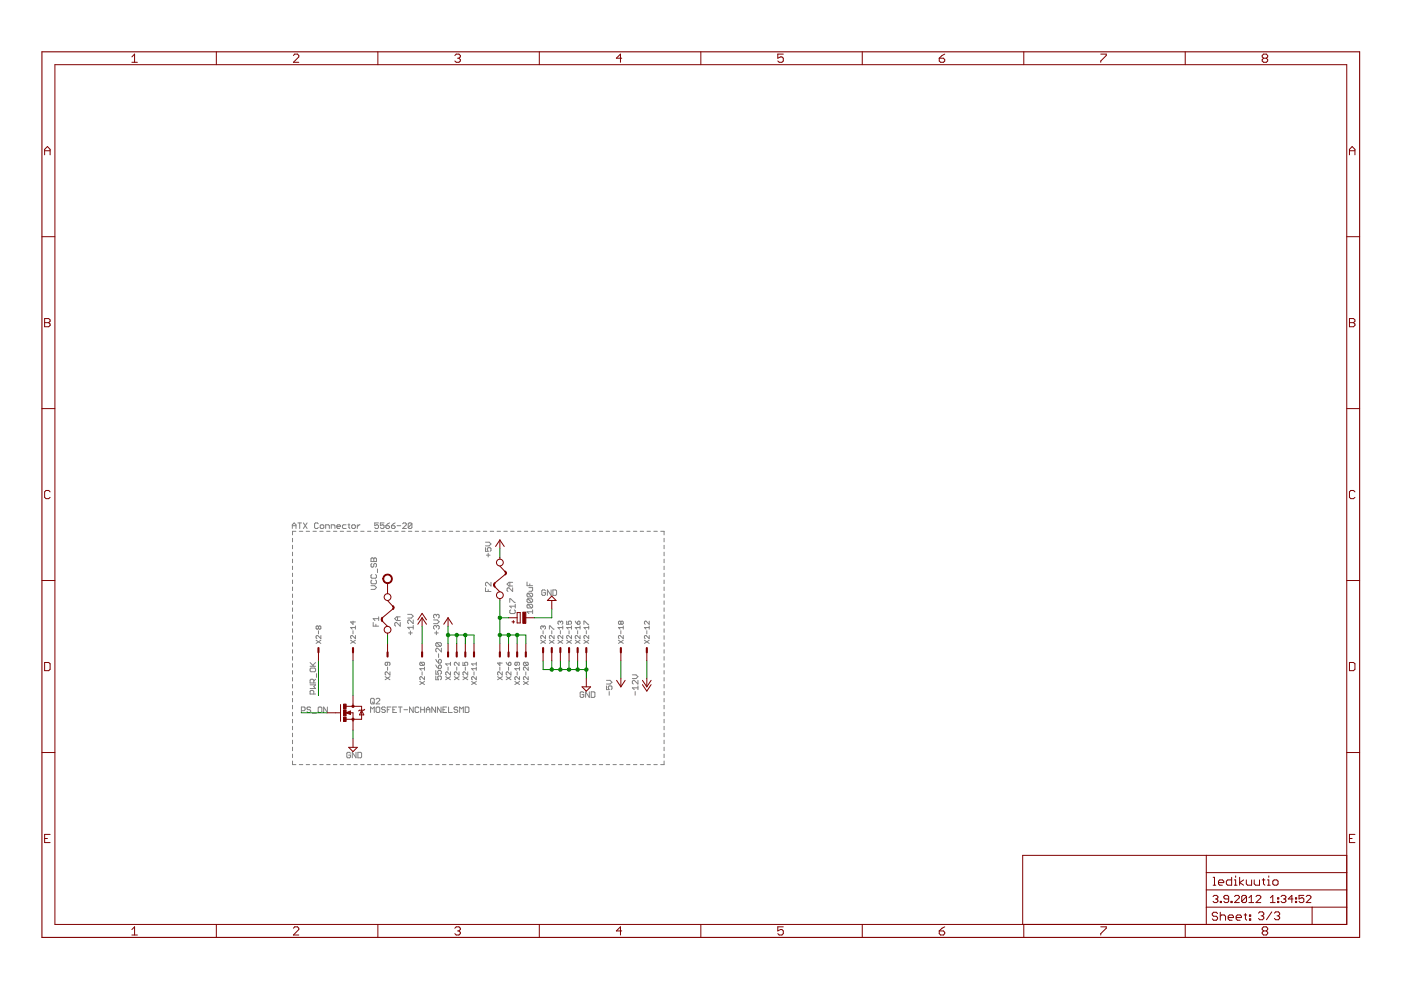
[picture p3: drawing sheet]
<svg xmlns="http://www.w3.org/2000/svg" width="297mm" height="210mm" viewBox="0 0 297 210" stroke-linecap="round" stroke-linejoin="round" font-family="sans-serif">
<g fill="none" stroke="#808080" stroke-width=".21">
<path d="M62 112.1v-.8l.4-.4 .4 .4v.8M62 111.5h.8M62 114.1v.8M62 115.6v.8M62 117.1v.7M62 118.6v.7M62.7 112.6h-.7v.8M63.2 110.9h.7M63.5 112.6h.7M63.5 110.9v1.2M64.3 110.9l.8 1.2M64.9 112.6h.7"/>
<path d="M65.1 110.9l-.8 1.2M66.4 112.6h.7M67.5 111.1l-.2-.2h-.4l-.2 .2v.7l.2 .3h.4l.2-.3M67.8 112.6h.7M67.9 111.5l.2-.2h.4l.2 .2v.3l-.2 .3h-.4l-.2-.3zM69 112.1v-.8h.6l.2 .2v.6M69.3 112.6h.7M70.2 112.1v-.8h.6l.2 .2v.6M70.7 112.6h.7M71.4 111.7h.8l-.2-.4h-.4l-.2 .2v.3l.2 .3h.4M72.1 112.6h.8M73.4 111.3h-.6l-.2 .2v.3l.2 .3h.6"/>
<path d="M73.6 112.6h.7M73.8 111.3h.4M74 111.1v.7l.2 .3M74.6 111.5l.2-.2h.4l.2 .2v.3l-.2 .3h-.4l-.2-.3zM75 112.6h.8M75.8 111.3v.8M76.3 111.3l-.5 .4M76.5 112.6h.7M77.9 112.6h.7M78.7 118.5l.1-.2 .4 .2 .4-.2 .2 .2v.6h-1.1zM78.8 119.5l-.1 .2v.3l.1 .2 .4-.2v-.3l.2-.2 .4 .2v.3l-.2 .2M79.2 118.5v.6"/>
<path d="M79.4 112.6h.7M80.2 110.9h-.7v.6l.3-.2 .4 .2v.3l-.1 .3h-.4l-.2-.3M80.8 112.6h.7M81.4 110.9h-.8v.6l.4-.2 .4 .2v.3l-.2 .3h-.4l-.2-.3M81.8 111.5h.6l.2 .3-.2 .3h-.4l-.2-.3zM82.3 112.6h.7M82.6 110.9l-.8 .6M83 111.5h.6l.2 .3-.2 .3h-.4l-.2-.3zM83.7 112.6h.7M83.8 110.9l-.8 .6M84.2 111.5h.8M85.2 112.6h.7"/>
<path d="M85.4 111.1l.2-.2h.4l.1 .2v.2l-.7 .8h.7M86.6 112.6h.7M87.3 111.1l-.2-.2h-.4l-.1 .2v.7M87.3 111.1v.7l-.2 .3h-.4l-.1-.3M87.3 111.1l-.7 .7M88 112.6h.8M89.5 112.6h.7M90.9 112.6h.8M92.4 112.6h.7M93.8 112.6h.8M95.3 112.6h.7M96.7 112.6h.7"/>
<path d="M98.1 112.6h.8M99.6 112.6h.7M101 112.6h.8M102.5 112.6h.7M102.9 116.1v.8h.6l-.2-.4 .2-.4h.4l.2 .2v.4l-.2 .2M102.9 115h.8l.4 .3-.4 .4h-.8M103.1 117.7h.8M103.5 117.3v.8M103.9 112.6h.8M105.4 112.6h.7M106.8 112.6h.7M108.3 112.6h.7"/>
<path d="M109.7 112.6h.7M111.2 112.6h.7M112.6 112.6h.7M114 112.6h.8M115.5 112.6h.7M116.9 112.6h.8M118.4 112.6h.7M119.8 112.6h.8M121.3 112.6h.7M122.7 112.6h.7M124.2 112.6h.7M125.6 112.6h.7"/>
<path d="M127.1 112.6h.7M128.5 112.6h.7M130 112.6h.7M131.4 112.6h.7M132.8 112.6h.8M134.3 112.6h.7M135.7 112.6h.8M137.2 112.6h.7M138.6 112.6h.8M140.1 112.6h.7v.8M140.8 114.1v.8M140.8 115.6v.8"/>
<path d="M140.8 117.1v.7M140.8 118.6v.7M62 120v.8M62 121.5v.8M62 123v.7M62 124.5v.7M62 125.9v.8M62 127.4v.8M62 128.9v.7M62 130.4v.7M62 131.8v.8M62 133.3v.8"/>
<path d="M62 134.8v.8M62 136.3v.7M62 137.8v.7M62 139.2v.8M67 135.7l1 .7M67.5 132.9l-.1-.2-.4 .2v.3l.2 .2 .3-.2M67.5 132.9l.2-.2 .3 .2v.3l-.1 .2-.4-.2M67.5 132.9v.3M67.5 133.7v.7M68 134.7v.7l-.8-.7-.2 .2v.3l.2 .2M68 135.7l-1 .7M74.3 135.7l1.1 .7"/>
<path d="M74.8 131.7v.7l-.5-.5h1.1M74.8 133.7v.7M75.4 132.7v.7M75.4 134.7v.7l-.9-.7-.2 .2v.3l.2 .2M75.4 133.1h-1.1l.4 .3M75.4 135.7l-1.1 .7M78.7 124.2h.7l.4 .4-.4 .4h-.7M78.8 123l-.1 .2v.4l.1 .2h.8l.2-.2v-.4l-.2-.2M78.8 121.8l-.1 .2v.4l.1 .2h.8l.2-.2v-.4l-.2-.2M79.1 132v.8h1.2M79.7 132.4v.4M80 120.6v.8"/>
<path d="M80.3 131.2h-1.2l.4 .4M80.3 130.8v.8M84.3 130.8v.8M84.9 132v.8l-.8-.8-.4 .2v.3l.2 .3M84.9 130.8h-.8l-.4 .4 .4 .4h.8M86.4 130.3h.8l.4 .3-.4 .4h-.8M86.6 134.2h.8M87 133.8v.8M87.6 131.4v.8l-.8-.8-.4 .2v.4l.2 .2M87.6 132.6v.8M87.6 133h-1.2l.4 .4M91.9 131.4h.8l.4 .4-.4 .4h-.8"/>
<path d="M92.1 134.2h.8M92.4 139.8l.6 .8M92.5 130.5v.1M92.5 132.8v.2M92.5 133.8v.8M92.5 132.8l-.2-.2-.4 .2v.4l.2 .2M92.5 130.5l-.2-.2-.4 .2v.4l.2 .1M92.5 132.8l.2-.2 .4 .2v.4l-.2 .2M92.5 130.5l.2-.2 .4 .2v.4l-.2 .1M92.6 136.3l-.2 .2v.3l.2 .2h.8M92.6 136.3h.8l.2 .2v.3l-.2 .2M92.6 136.3l.8 .7"/>
<path d="M93 138.6v.8M93.2 139.8l.4 .2v.4l-.2 .2h-.4v-.6zM93.6 137.4v.8l-.8-.8-.4 .2v.4l.2 .2M102.9 124.6v.8h1.2M103.5 125v.4M104.1 123.5v.7l-.8-.7-.4 .2v.3l.2 .2M108.1 127.7v-.7l1.1 .7M108.1 123.5v.7M108.3 129.3l-.2 .2v.4l.2 .2h.8l.1-.2v-.4l-.1-.2M108.7 124.6v.8l-.8-.8-.4 .2v.4l.2 .2M108.7 123.5h-.8l-.4 .3 .4 .4h.8M109.2 128.1v.8"/>
<path d="M109.2 128.5h-1.1l.4 .4M111.7 123.4v.8h1.2M111.9 125.8h.8l.2 .2v.3l-.2 .3M111.9 127h.8l.2 .1v.4l-.2 .2M111.9 128.1h.8l.2 .2v.4l-.2 .2M111.9 128.1l-.2 .2v.4l.2 .2h.8M111.9 125.8l-.2 .2v.3l.2 .3h.8M111.9 127l-.2 .1v.4l.2 .2h.8M111.9 128.1l.8 .8M111.9 127l.8 .7M111.9 125.8l.8 .8M112.1 124.6h.8v.6l-.2 .2h-.6"/>
<path d="M112.3 123.8v.4M112.9 129.7h-1.2l.4 .4M112.9 129.3v.8M114.6 135.7l1.1 .7M115.1 132.9l.2-.2 .4 .2v.3l-.2 .2M115.1 132.9l-.1-.2-.4 .2v.3l.2 .2M115.1 132.9v.2M115.1 133.7v.7M115.7 125.3l-.2-.2h-.4l-.2 .2v.7l.2 .2h.4l.2-.2v-.3h-.4M115.7 134.7v.7l-.9-.7-.2 .2v.3l.2 .2M115.7 135.7l-1.1 .7M116.5 133.4v-.7l1 .7"/>
<path d="M116.5 135.7l1 .7M116.8 125.1v1.1l-.7-1.1v1.1M117 133.7v.7M117.2 125.1h.6l.2 .2v.7l-.2 .2h-.6zM117.5 134.7v.7l-.7-.7-.3 .2v.3l.1 .2M117.5 135.7l-1 .7M118.3 135.7l1 .7M118.8 131.9l-.2-.2-.3 .2v.3l.2 .2M118.8 131.9l.2-.2 .3 .2v.3l-.2 .2M118.8 131.9v.1M118.8 133.7v.7M119.3 134.7v.7l-.8-.7-.2 .2v.3l.2 .2"/>
<path d="M119.3 133.1h-1l.3 .3M119.3 135.7l-1 .7M119.3 132.7v.7M120.1 131.7v.7h.5l-.1-.4 .1-.3h.4l.2 .2v.3l-.2 .2M120.1 135.7l1.1 .7M120.6 133.7v.7M121.2 134.7v.7l-.9-.7-.2 .2v.3l.2 .2M121.2 133.1h-1.1l.4 .3M121.2 135.7l-1.1 .7M121.2 132.7v.7M122 135.7l1 .7M122 131.7l.5 .7"/>
<path d="M122.5 131.9l.1-.2 .4 .2v.3l-.2 .2h-.3zM122.5 133.7v.7M123 134.7v.7l-.9-.7-.1 .2v.3l.1 .2M123 133.1h-1l.3 .3M123 135.7l-1 .7M123 132.7v.7M123.8 132.4v-.7l1 .7M123.8 135.7l1 .7M124.3 133.7v.7M124.8 134.7v.7l-.8-.7-.2 .2v.3l.2 .2M124.8 133.1h-1l.3 .3M124.8 135.7l-1 .7"/>
<path d="M124.8 132.7v.7M131.1 135.7l1 .7M131.6 131.9l-.1-.2-.4 .2v.3l.2 .2 .3-.2M131.6 131.9l.2-.2 .3 .2v.3l-.1 .2-.4-.2M131.6 131.9v.3M131.6 133.7v.7M132.1 134.7v.7l-.6-.7-.4 .2v.3l.2 .2M132.1 133.1h-1l.4 .3M132.1 135.7l-1 .7M132.1 132.7v.7M136.6 135.7l1 .7M137.1 133.7v.7"/>
<path d="M137.6 134.7v.7l-.6-.7-.4 .2v.3l.2 .2M137.6 135.7l-1 .7M137.6 131.7v.7l-.8-.7-.2 .2v.3l.2 .2M137.6 132.7v.7M137.6 133.1h-1l.4 .3M140.8 120v.8M140.8 121.5v.8M140.8 123v.7M140.8 124.5v.7M140.8 125.9v.8M140.8 127.4v.8M140.8 128.9v.7"/>
<path d="M140.8 130.4v.7M140.8 131.8v.8M140.8 133.3v.8M140.8 134.8v.8M140.8 136.3v.7M140.8 137.8v.7M140.8 139.2v.8M62 140.7v.8M62 142.2v.7M62 143.7v.7M62 145.1v.8M62 146.6v.8"/>
<path d="M62 148.1v.7M62 149.5v.8M62 151v.8M62 152.5v.8M62 154v.7M62 155.4v.8M62 156.9v.8M62 158.4v.8M62 159.9v.7M63.9 150.7h.6l.2-.2v-.4l-.2-.2h-.6v1.2M65.7 145.2h1.2l-.4 .4 .4 .4h-1.2M65.7 141.3h1.2"/>
<path d="M65.7 140.5l.8 .8M65.9 150.1l-.2-.2h-.4l-.2 .4 .2 .2h.4l.2 .4-.2 .2h-.4l-.2-.2M65.9 141.6h.8l.2 .3v.3l-.2 .2h-.8l-.2-.2v-.3zM66.3 151.3h.8M66.5 147.2v-.6l-.2-.2h-.4l-.2 .2v.6h1.2M66.5 144.8v-.6l-.2-.2h-.4l-.2 .2v.6h1.2M66.9 144l-.4 .4M66.9 140.5l-.6 .6M67.1 142.8v.8M67.6 149.9h.4l.2 .2v.8l-.2 .2h-.4l-.1-.2v-.8zM69.4 149.9v1.2l-.8-1.2v1.2M74.3 159.7l-.2-.2h-.4l-.2 .2v.8l.2 .2h.4l.2-.2v-.4h-.4"/>
<path d="M75.5 159.5v1.2l-.8-1.2v1.2M75.9 159.5h.6l.2 .2v.8l-.2 .2h-.6zM78.6 151.1v-1.2l.4 .4 .4-.4v1.2M78.8 148.1h.3l.3 .2v.7l-.3 .2h-.3l-.2-.2v-.7zM79 148.8l.4 .4M79.7 150.1l.2-.2h.4l.2 .2v.8l-.2 .2h-.4l-.2-.2zM79.7 148.3l.2-.2h.4l.2 .2v.2l-.8 .7h.8M81.7 143.5l1 .6M81.7 150.1l-.2-.2h-.4l-.2 .2 .2 .4h.4l.2 .2-.2 .4h-.4l-.2-.2M82.1 150.5h.4M82.2 140.4v.5l-.2 .2-.3-.2v-.3l.1-.2h.7l.2 .2v.3l-.2 .2M82.2 141.4v.7"/>
<path d="M82.7 142.5v.6l-.9-.6-.1 .1v.4l.1 .1M82.7 143.5l-1 .6M82.9 149.9h-.8v1.2M83.3 150.5h.4M84.1 149.9h-.8v1.2h.8M84.5 149.9h.8M84.9 149.9v1.2M85.6 150.5h.8M87.6 149.9v1.2l-.8-1.2v1.2M88.8 150.1l-.2-.2h-.4l-.2 .2v.8l.2 .2h.4l.2-.2M89 144.5l1 .6M89.2 140.4h.6l.2 .2v.3l-.2 .2"/>
<path d="M89.2 140.4l-.2 .2 .2 .5h.6M89.2 140.4l.6 .7M89.2 150.5h.8M89.2 149.9v1.2M89.5 142.5v.6M90 149.9v1.2M90 141.8h-1l.3 .3M90 141.4v.7M90 143.5v.6l-.8-.6-.2 .1 .2 .5M90 144.5l-1 .6M90.4 150.5h.7M90.4 151.1v-.8l.4-.4 .3 .4v.8"/>
<path d="M92.3 149.9v1.2l-.8-1.2v1.2M92.4 142.2v.7h.6l-.2-.3 .2-.4h.4l.2 .2v.3l-.2 .2M92.4 143.3v.8h.6l-.2-.4 .2-.4h.4l.2 .2v.4l-.2 .2M92.4 141l.6 .8M93 141.2l.4-.2 .2 .2v.4l-.2 .2h-.4zM93.5 149.9v1.2l-.8-1.2v1.2M93.9 150.5h.4M94.5 143.5l1 .6M94.7 149.9h-.8v1.2h.8M95 141.4v.7M95.1 149.9v1.2h.8M95.5 142.5v.6l-.7-.6-.3 .1v.4l.2 .1"/>
<path d="M95.5 143.5l-1 .6M95.5 140.4v.7M95.5 140.8h-1l.3 .3M96.3 143.5l1 .6M96.8 141.4v.7M97 150.1l-.1-.2h-.4l-.2 .2 .2 .4h.4l.1 .2-.1 .4h-.4l-.2-.2M97.3 140.4v.7l-.6-.7h-.2l-.2 .2v.3l.2 .2M97.3 142.5v.6l-.6-.6-.4 .1v.4l.2 .1M97.3 143.5l-1 .6M97.5 151.1v-1.2l.4 .4 .3-.4v1.2M98.1 140.4v.7h.6l-.2-.3 .2-.4h.3l.2 .2v.3l-.2 .2M98.1 143.5l1.1 .6"/>
<path d="M98.6 149.9h.6l.2 .2v.8l-.2 .2h-.6zM98.7 141.4v.7M99.2 142.5v.6l-.7-.6-.4 .1v.4l.2 .1M99.2 143.5l-1.1 .6M100 144.5l1 .6M100.5 142.5v.6M101 141.8h-1l.3 .3M101 140.8h-1l.3 .3M101 143.5v.6l-.8-.6-.2 .1v.4l.2 .1M101 144.5l-1 .6M101 140.4v.7M101 141.4v.7"/>
<path d="M105.5 143.5l1 .6M106 140.4v.7l-.5-.5h1M106 141.4v.7M106.5 142.5v.6l-.9-.6-.1 .1 .1 .5M106.5 143.5l-1 .6M107.3 143.5l1 .6M107.3 140.4l.5 .7M107.8 140.6l.2-.2 .3 .2v.3l-.1 .2h-.4zM107.8 141.4v.7M108.3 142.5v.6l-.8-.6-.2 .1v.4l.2 .1M108.3 143.5l-1 .6M109.2 144.5l1 .6"/>
<path d="M109.6 140.4v.5l-.1 .2-.3-.2v-.3l.1-.2h.7l.2 .2v.3l-.2 .2M109.6 142.5v.6M110.2 141.8h-1l.3 .3M110.2 143.5v.6l-.9-.6-.1 .1v.4l.1 .1M110.2 144.5l-1 .6M110.2 141.4v.7M111 144.5l1 .6M111.1 140.4l-.1 .2v.3l.1 .2h.7M111.1 140.4h.7l.2 .2v.3l-.2 .2M111.1 140.4l.7 .7M111.5 142.5v.6M112 143.5v.6l-.9-.6-.1 .1v.4l.1 .1"/>
<path d="M112 144.5l-1 .6M112 141.4v.7l-.7-.7-.3 .2v.3l.1 .2M123.8 146.9l-.2-.2h-.4l-.2 .2v.8l.2 .2h.4l.2-.2v-.4h-.4M124.9 146.7v1.2l-.7-1.2v1.2M125.3 146.7h.6l.2 .2v.8l-.2 .2h-.6zM128.6 145.4v.8h.6l-.2-.4 .2-.4h.4l.2 .2v.4l-.2 .2M128.6 144.3h.7l.5 .4-.5 .3h-.7M129.2 146.6v.8M134.1 143.1h.8l.4 .4-.4 .4h-.8M134.7 146.6v.8M135.3 144.3v.7l-.8-.7-.4 .2v.3l.2 .2M135.3 145.8h-1.2l.4 .4"/>
<path d="M135.3 145.4v.8M140.8 140.7v.8M140.8 142.2v.7M140.8 143.7v.7M140.8 145.1v.8M140.8 146.6v.8M140.8 148.1v.7M140.8 149.5v.8M140.8 151v.8M140.8 152.5v.8M140.8 154v.7M140.8 155.4v.8"/>
<path d="M140.8 156.9v.8M140.8 158.4v.8M140.8 159.9v.7M62 161.4v.7h.7M63.5 162.1h.7M64.9 162.1h.7M66.4 162.1h.7M67.8 162.1h.7M69.3 162.1h.7M70.7 162.1h.7M72.1 162.1h.8M73.6 162.1h.7"/>
<path d="M75 162.1h.8M76.5 162.1h.7M77.9 162.1h.7M79.4 162.1h.7M80.8 162.1h.7M82.3 162.1h.7M83.7 162.1h.7M85.2 162.1h.7M86.6 162.1h.7M88 162.1h.8M89.5 162.1h.7M90.9 162.1h.8"/>
<path d="M92.4 162.1h.7M93.8 162.1h.8M95.3 162.1h.7M96.7 162.1h.7M98.1 162.1h.8M99.6 162.1h.7M101 162.1h.8M102.5 162.1h.7M103.9 162.1h.8M105.4 162.1h.7M106.8 162.1h.7M108.3 162.1h.7"/>
<path d="M109.7 162.1h.7M111.2 162.1h.7M112.6 162.1h.7M114 162.1h.8M115.5 162.1h.7M116.9 162.1h.8M118.4 162.1h.7M119.8 162.1h.8M121.3 162.1h.7M122.7 162.1h.7M124.2 162.1h.7M125.6 162.1h.7"/>
<path d="M127.1 162.1h.7M128.5 162.1h.7M130 162.1h.7M131.4 162.1h.7M132.8 162.1h.8M134.3 162.1h.7M135.7 162.1h.8M137.2 162.1h.7M138.6 162.1h.8M140.8 161.4v.7h-.7"/>
</g>
<g fill="none" stroke="#800000" stroke-width=".44">
<path d="M67.5 137.4v.9M74.8 137.4v.9M82.2 138.3v.9M89.5 138.3v.9M95 138.3v.9M96.8 138.3v.9M98.7 138.3v.9M100.5 138.3v.9M106 138.3v.9M107.8 138.3v.9M109.6 138.3v.9M111.5 138.3v.9"/>
<path d="M115.1 137.4v.9M117 137.4v.9M118.8 137.4v.9M120.6 137.4v.9M122.5 137.4v.9M124.3 137.4v.9M131.6 137.4v.9M137.1 137.4v.9"/>
</g>
<g fill="none" stroke="#800000" stroke-width=".21">
<path d="M11.6 13.7h273.9v182.3h-273.9zM28 12.1l.5-.6v1.7M28 13.2h1.1M45.9 11v2.7M62.2 11.8l.3-.3h.6l.3 .3v.3l-1.2 1.1h1.2M80.1 11v2.7M96.4 11.8l.3-.3h.6l.3 .3v.3l-.3 .2M97 12.3h.3M97.3 12.3l.3 .3v.3l-.3 .3h-.6l-.3-.3M114.3 11v2.7M131.8 12.3h-1.1l.9-.8v1.7M148.6 11v2.7"/>
<path d="M166.1 11.5h-1.2v.8l.6-.2h.3l.3 .2v.6l-.3 .3h-.6l-.3-.3M182.8 11v2.7M199.1 12.3h.9l.3 .3v.3l-.3 .3h-.6l-.3-.3zM200.3 11.5l-1.2 .8M217.1 11v2.7M233.4 11.5h1.1v.3l-1.1 1.1v.3M251.3 11v2.7M267.9 12.3l-.3-.2v-.3l.3-.3h.6l.3 .3v.3l-.3 .2M267.9 12.3l-.3 .3v.3l.3 .3h.6l.3-.3v-.3l-.3-.3M267.9 12.3h.6M9.5 32.8v-1.1l.6-.6 .5 .6v1.1M9.5 32h1.1"/>
<path d="M286.1 32h1.2M286.1 32.8v-1.1l.6-.6 .6 .6v1.1M8.9 50.2h2.7M285.5 50.2h2.8M9.5 67.5h.8l.3 .3v.3l-.3 .3 .3 .3v.3l-.3 .3h-.8zM9.5 68.4h.8M286.1 67.5h.9l.3 .3v.3l-.3 .3 .3 .3v.3l-.3 .3h-.9zM286.1 68.4h.9M8.9 86.6h2.7M285.5 86.6h2.8M10.6 104.3l-.3-.3h-.5l-.3 .3v1.2l.3 .2h.5l.3-.2M106 114.5v1.8"/>
<path d="M106 118.2v.4M106 114.5l.9 1.4M106 114.5l-.9 1.4M287.3 104.3l-.3-.3h-.6l-.3 .3v1.2l.3 .2h.6l.3-.2M8.9 123.1h2.7M67.5 138.3v1.8M74.8 138.3v1.8M81.1 131.7l1.1 1.1M82.2 123.6v2.3M82.2 134.2v.4M82.2 136.5v1.8M82.2 127.3l1 1.2"/>
<path d="M83.3 129.1l-2.2 1.9M88.6 131.4l.9-1.4 .9 1.4M89.5 131v1.8M89.5 136.5v1.8M89.5 131l.9 1.4M89.5 131l-.9 1.4M95 131v1.8M95 136.5v1.8M95 131l.9 1.4M95 131l-.9 1.4M96.8 136.5v1.8M98.7 136.5v1.8"/>
<path d="M100.5 136.5v1.8M104.9 124.4l1.1 1.1M106 126.9v.4M106 136.5v1.8M106 120l1.1 1.2M107.1 121.8l-2.2 1.8M107.8 136.5v1.8M107.8 131h1.8M108.5 131.8h.6M108.8 131.6v.5M109.6 129.9h.7v2.2h-.7zM109.6 136.5v1.8"/>
<path d="M111.5 136.5v1.8M111.5 131h1.8M115.1 138.3v1.8M117 127.3v1.8M117 138.3v1.8M117 126.4l.9 .9h-1.8zM118.8 138.3v1.8M120.6 138.3v1.8M122.5 138.3v1.8M124.3 138.3v1.8M131.6 138.3v1.8M137.1 138.3v1.8"/>
<path d="M285.5 123.1h2.8M8.9 159.6h2.7M9.5 140.5h.8l.3 .2v1.2l-.3 .3h-.8zM69.3 151.1h2.8M72.2 149.4v3.6M73.4 151.1l.9-.4v.8zM73.4 149.8h3.3v2.7h-3.3M73.9 158.5h1.9l-1 .9zM74.2 151.1h.6v3.7M74.8 147.5v2.3M74.8 156.6v1.9M76.7 150.6l.4 1h-.9z"/>
<path d="M77.3 150.4l-.2 .2h-.9l-.2 .1M123.4 145.6h1.8l-.9 .9zM124.3 143.8v1.8M130.7 144.3l.9 1.3M131.6 143.8v1.8M132.5 144.3l-.9 1.3M136.2 144.3l.9 1.3M136.2 145.2l.9 1.3 .9-1.3M137.1 143.8v1.8M138 144.3l-.9 1.3M285.5 159.6h2.8M286.1 140.5h.9l.3 .2v1.2l-.3 .3h-.9z"/>
<path d="M9.5 177.8h.6M10.6 176.9h-1.1v1.7h1.1M286.1 177.8h.6M287.3 176.9h-1.2v1.7h1.2M28 197.1l.5-.6v1.7M28 198.2h1.1M45.9 196v2.8M62.2 196.8l.3-.3h.6l.3 .3v.3l-1.2 1.1h1.2M80.1 196v2.8M96.4 196.8l.3-.3h.6l.3 .3v.3l-.3 .3M97 197.4h.3M97.3 197.4l.3 .3v.3l-.3 .2h-.6l-.3-.2"/>
<path d="M114.3 196v2.8M131.8 197.4h-1.1l.9-.9v1.7M148.6 196v2.8M166.1 196.5h-1.2v.9l.9-.3 .3 .3v.6l-.3 .2h-.6l-.3-.2M182.8 196v2.8M199.1 197.4h.9l.3 .3v.3l-.3 .2h-.6l-.3-.2zM200.3 196.5l-1.2 .9M217.1 196v2.8M233.4 196.5h1.1v.3l-1.1 1.2v.2M251.3 196v2.8M255.8 192.3h29.7M255.8 181.4v14.6"/>
<path d="M255.8 188.7h29.7M255.8 185h29.7M257.2 190.1l.3-.3h.5l.2 .3v.3l-.2 .2M257.2 186h.3v1.7M257.2 187.7h.6M257.7 190.6h.3M258 190.6l.2 .3v.2l-.2 .3h-.5l-.3-.3M258.1 193.7l-.2-.3h-.6l-.3 .3v.3l.3 .3h.6l.2 .2v.3l-.2 .3h-.6l-.3-.3M258.3 187.1h1.2v-.3l-.3-.2h-.6l-.3 .2v.6l.3 .3h.6M258.7 191.1h.3v.3h-.3zM258.7 193.4v1.7M258.7 194.3l.3-.3h.5l.3 .3v.8"/>
<path d="M260.4 194.5h1.1v-.2l-.3-.3h-.5l-.3 .3v.5l.3 .3h.5M260.5 190.6h-.8l-.2-.2v-.3l.2-.3h.5l.3 .3v1l-.3 .3h-.5l-.2-.3M261 191.1h.2v.3h-.2zM261.1 186v1.7h-.8l-.3-.3v-.6l.3-.2h.8M261.7 187.7h.6M261.7 186.6h.3v1.1M261.7 190.1l.3-.3h.5l.3 .3v.3l-1.1 1h1.1M262 185.7v.3M262.1 194.5h1.1v-.2l-.3-.3h-.5l-.3 .3v.5l.3 .3h.5M262.8 186v1.7M263.7 186.6l-.9 .5 .9 .6M263.8 194h.5"/>
<path d="M264.1 193.7v1.1l.2 .3M264.2 186.6v.8l.3 .3h.9v-1.1M264.3 190.1l-.3-.3h-.5l-.2 .3v1M264.3 190.1v1l-.3 .3h-.5l-.2-.3M264.3 190.1l-1 1M264.8 191.4h1M264.8 190.4l.5-.6v1.6M264.9 194h.3v.3h-.3zM264.9 194.8h.3v.3h-.3zM265.9 186.6v.8l.3 .3h.8v-1.1M266.3 190.1l.3-.3h.5l.2 .3v.3l-1 1h1M266.8 193.6l.3-.3h.6l.2 .3v.3l-.2 .3"/>
<path d="M267.4 194.2h.3M267.6 186.6h.6M267.7 194.2l.2 .3v.2l-.2 .3h-.6l-.3-.3M267.9 186.3v1.1l.3 .3M267.9 197.4l-.3 .3v.3l.3 .2h.6l.3-.2v-.3l-.3-.3M267.9 197.4l-.3-.3v-.3l.3-.3h.6l.3 .3v.3l-.3 .3M267.9 197.4h.6M268.7 187.7h.6M268.7 186.6h.3v1.1M269 185.7v.3M269.3 190.4l.6-.6v1.6M269.3 191.4h1.1"/>
<path d="M269.6 193.3l-1.1 1.7M269.9 186.8l.3-.2h.5l.3 .2v.6l-.3 .3h-.5l-.3-.3zM270.2 193.6l.3-.3h.5l.3 .3v.3l-.3 .3M270.8 194.2h.2M270.9 190.4h.2v.2h-.2zM270.9 191.1h.2v.3h-.2zM271 194.2l.3 .3v.2l-.3 .3h-.5l-.3-.3M271.6 190.1l.3-.3h.5l.2 .3v.3l-.2 .2M272.1 190.6h.3M272.4 190.6l.2 .3v.2l-.2 .3h-.5l-.3-.3M274.2 190.6h-1.1l.8-.8v1.6M274.7 190.4h.2v.2h-.2z"/>
<path d="M274.7 191.1h.2v.3h-.2zM276.4 189.8h-1v.8l.5-.2h.3l.2 .2v.5l-.2 .3h-.5l-.3-.3M276.9 190.1l.3-.3h.5l.2 .3v.3l-1 1h1M278.2 192.3v3.7M285.5 181.4h-68.7v14.6"/>
<circle cx="106" cy="119.3" r=".72"/>
<circle cx="82.2" cy="126.6" r=".72"/>
<circle cx="82.2" cy="133.5" r=".72"/>
<circle cx="106" cy="126.2" r=".72"/>
</g>
<g fill="#800000" stroke="#800000" stroke-width=".21">
<path d="M81.5 121.9a1.01 1.01 0 0 1 1.6 .4 1.01 1.01 0 0 1-.7 1.4 1.01 1.01 0 0 1-1.2-1h.1a.83 .83 0 0 1 1.2-.7 .83 .83 0 0 1 .2 1.3 .83 .83 0 0 1-1.3-.3l-.1-.3h-.1z" fill-rule="evenodd"/>
<path d="M80.8 131.3h.2l.2 .4-.2 .1z" fill-rule="evenodd"/>
<path d="M81 130.9l.2 .1-.2 .3h-.2z" fill-rule="evenodd"/>
<path d="M83.3 128.4l.2 .4h-.1z" fill-rule="evenodd"/>
<path d="M83.4 128.8l.1 .1-.2 .3z" fill-rule="evenodd"/>
<path d="M104.6 124h.2l.2 .3-.1 .2z" fill-rule="evenodd"/>
<path d="M104.8 123.6l.2 .1-.2 .3h-.2z" fill-rule="evenodd"/>
<path d="M107.1 121.1l.3 .4h-.2z" fill-rule="evenodd"/>
<path d="M107.2 121.5l.2 .1-.3 .3-.1-.1z" fill-rule="evenodd"/>
<circle cx="74.9" cy="152.5" r=".24"/>
<circle cx="74.8" cy="149.8" r=".24"/>
</g>
<path d="M8.9 11h279.4v187.8h-279.4zM74.2 150.9l-.6 .2 .6 .2v-.2h-.2" fill="none" stroke="#800000" stroke-width=".23"/>
<g fill="#800000" stroke="#800000" stroke-width=".21">
<path d="M72.8 152h.6v1h-.6z"/>
<path d="M72.8 149.3h.6v.9h-.6z"/>
<path d="M72.8 150.5h.6v1.3h-.6z"/>
<path d="M110.8 129.8h.7v2.4h-.7z"/>
</g>
<g fill="none" stroke="#008000" stroke-width=".21">
<path d="M106 116.3v1.9M82.2 134.6v1.9M89.5 132.8v3.7M95 134.6h5.5v1.9M95 132.8v3.7M96.8 134.6v1.9M98.7 134.6v1.9M106 131h1.8M106 127.3v9.2M106 134.6h5.5v1.9M107.8 134.6v1.9M109.6 134.6v1.9"/>
<path d="M117 129.1v1.9h-3.7M63.9 151.1h5.4M67.5 140.1v7.4M74.8 140.1v7.4M74.8 154.8v1.8M115.1 140.1v1.9h9.2M117 140.1v1.9M118.8 140.1v1.9M120.6 140.1v1.9M122.5 140.1v1.9M124.3 140.1v3.7M131.6 140.1v3.7"/>
<path d="M137.1 140.1v3.7"/>
</g>
<g fill="#008000" stroke="#008000" stroke-width=".21">
<circle cx="122.5" cy="142" r=".36"/>
<circle cx="120.6" cy="142" r=".36"/>
<circle cx="118.8" cy="142" r=".36"/>
<circle cx="117" cy="142" r=".36"/>
<circle cx="124.3" cy="142" r=".36"/>
<circle cx="106" cy="134.6" r=".36"/>
<circle cx="109.6" cy="134.6" r=".36"/>
<circle cx="107.8" cy="134.6" r=".36"/>
<circle cx="106" cy="131" r=".36"/>
<circle cx="96.8" cy="134.6" r=".36"/>
<circle cx="98.7" cy="134.6" r=".36"/>
<circle cx="95" cy="134.6" r=".36"/>
</g>
</svg>
